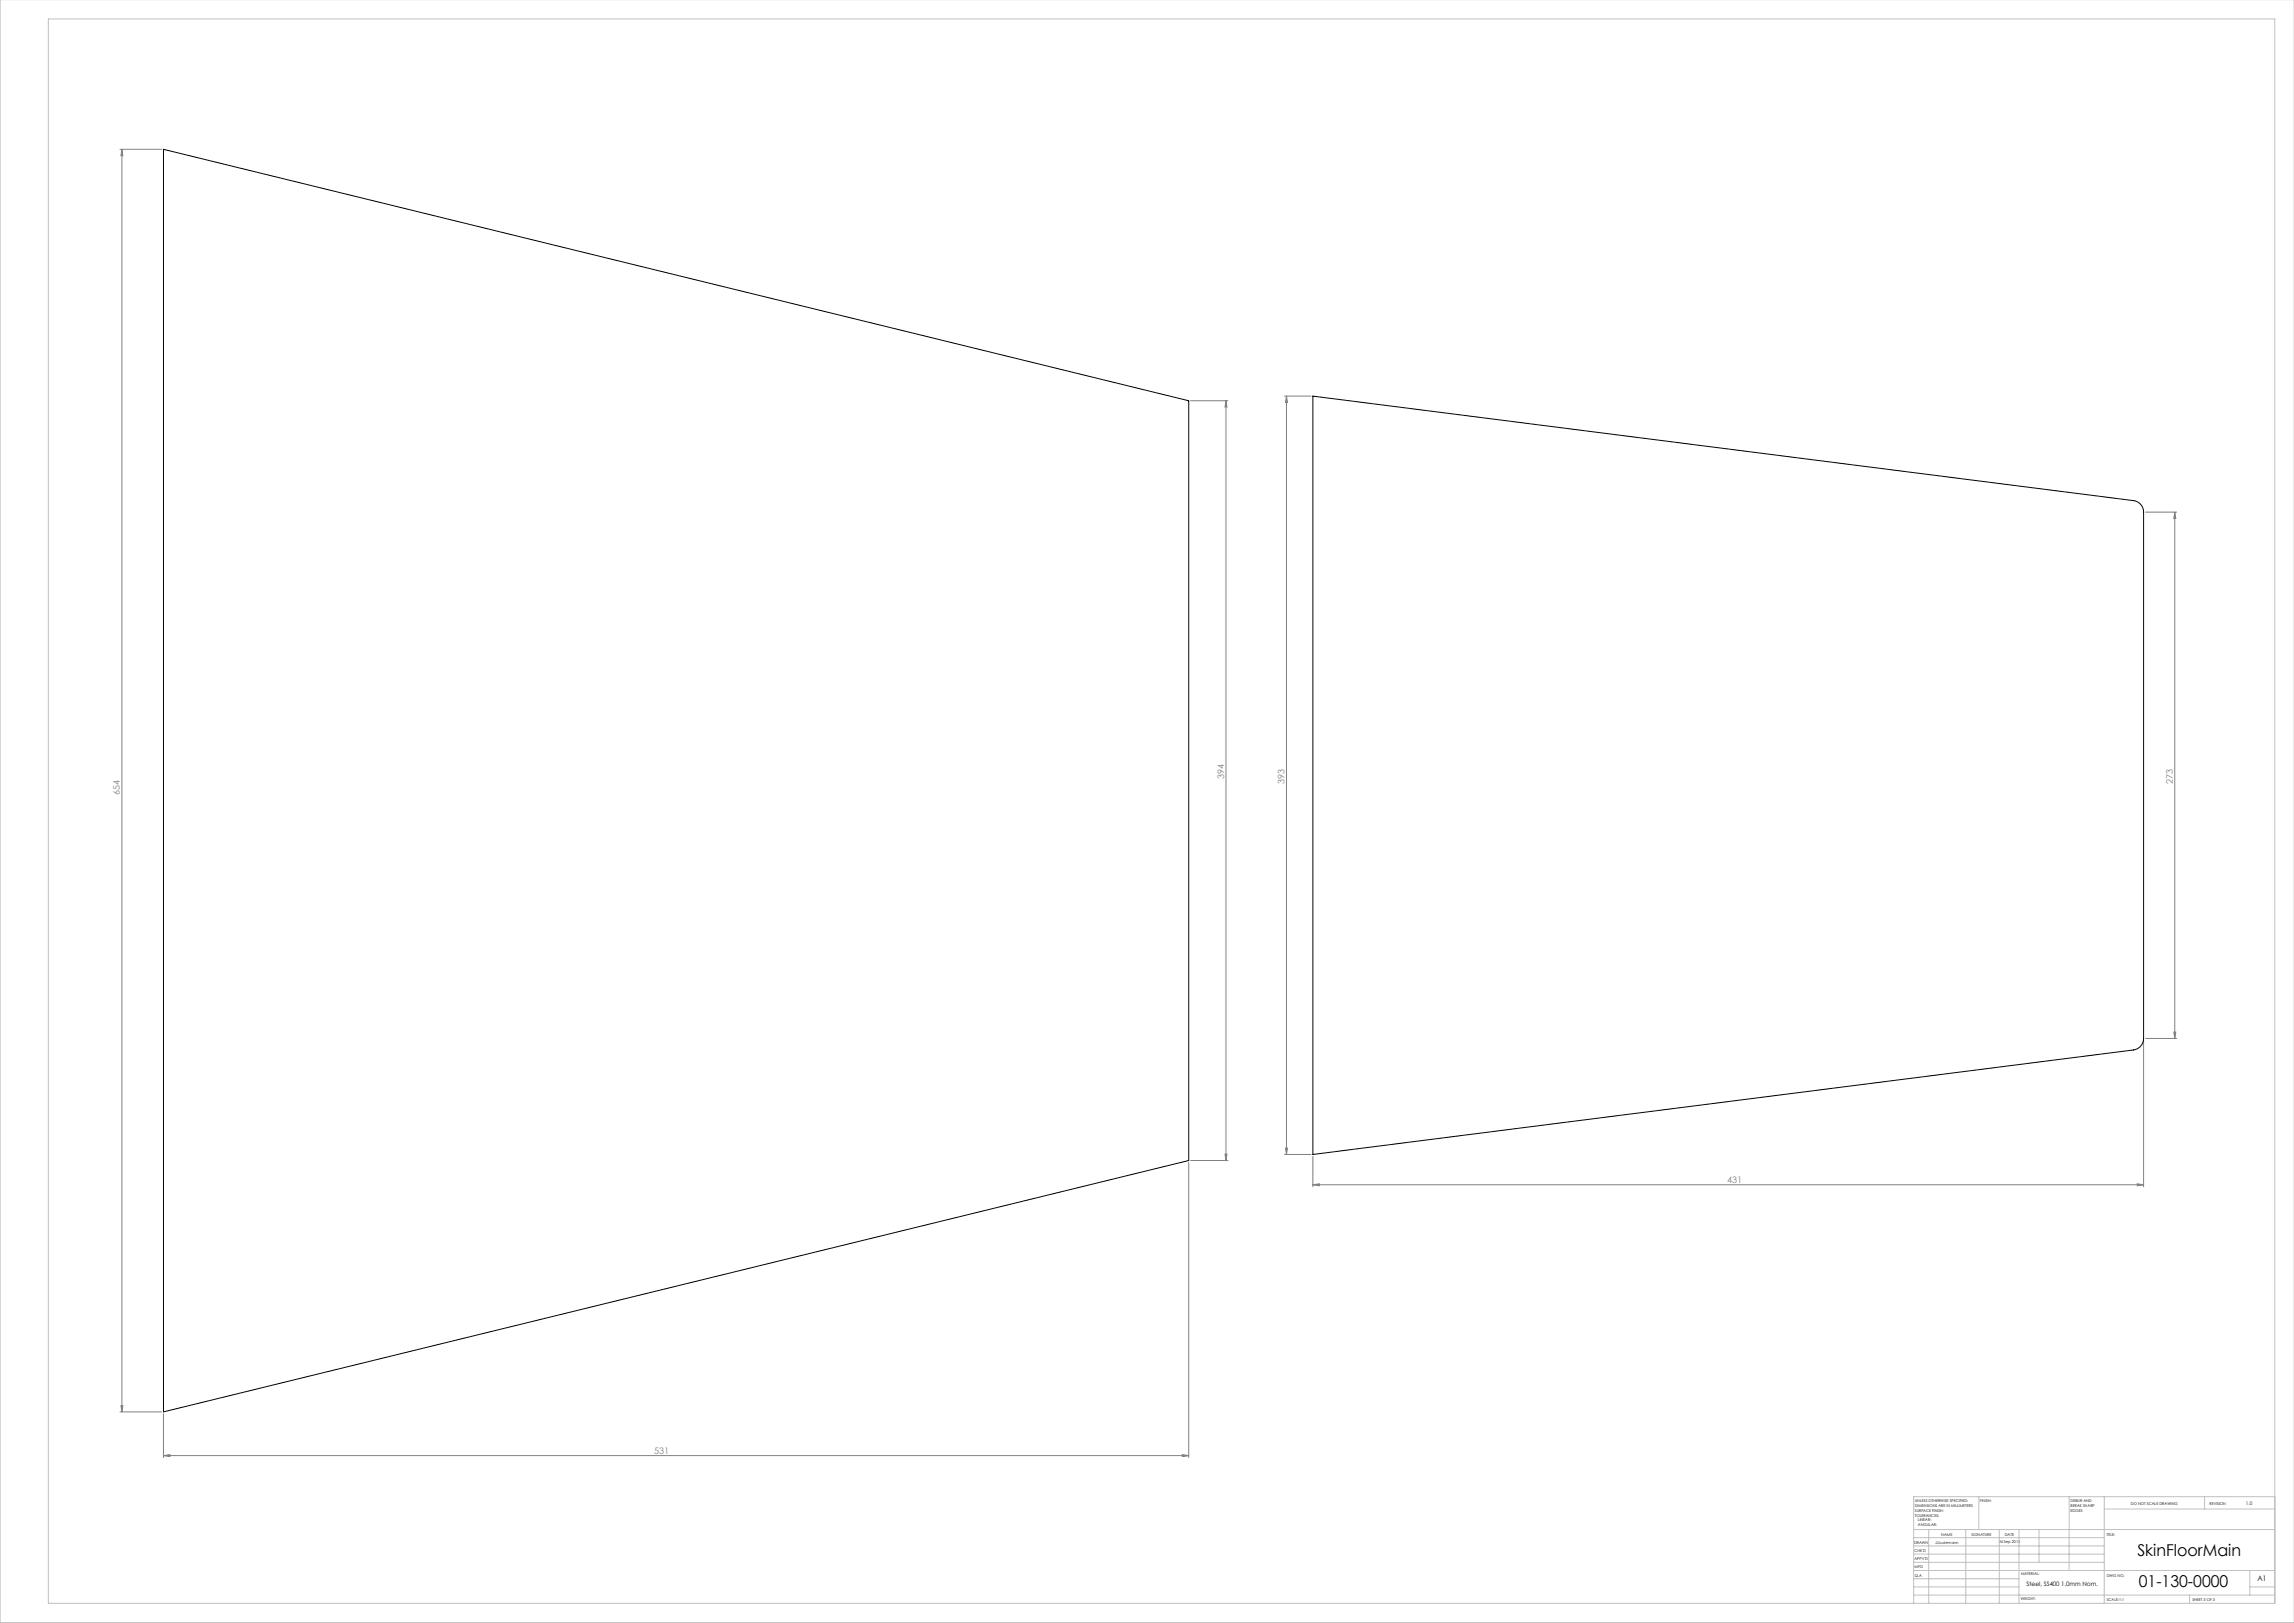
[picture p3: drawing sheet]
<svg xmlns="http://www.w3.org/2000/svg" width="1189mm" height="841mm" viewBox="0 0 1189 841" stroke-linecap="round" stroke-linejoin="round" font-family="sans-serif">
<defs><g id="words">
<g font-size="8.5">
<text x="1108" y="806">SkinFloorMain</text>
<text x="1109" y="822">01-130-0000</text>
</g>
<g font-size="4.7" fill="#808080">
<text x="634" y="404" transform="rotate(-90 634 404)">394</text>
<text x="666" y="406" transform="rotate(-90 666 406)">393</text>
<text x="1126" y="406" transform="rotate(-90 1126 406)">273</text>
<text x="62" y="412" transform="rotate(-90 62 412)">654</text>
<text x="895" y="613">431</text>
<text x="339" y="753">531</text>
</g>
<text font-size="3.9" x="1170" y="819">A1</text>
<text font-size="3.2" x="1050" y="822">Steel, SS400 1.0mm Nom.</text>
<text font-size="2.5" x="1164" y="780">1.0</text>
<g font-size="2">
<text x="992" y="778">UNLESS OTHERWISE SPECIFIED:</text>
<text x="1026" y="778">FINISH:</text>
<text x="1073" y="778">DEBUR AND</text>
<text x="1104" y="780">DO NOT SCALE DRAWING</text>
<text x="1145" y="780">REVISION</text>
<text x="992" y="781">DIMENSIONS ARE IN MILLIMETERS</text>
<text x="992" y="783">SURFACE FINISH:</text>
<text x="992" y="786">TOLERANCES:</text>
<text x="1073" y="781">BREAK SHARP</text>
<text x="1073" y="783">EDGES</text>
<text x="994" y="788">LINEAR:</text>
<text x="994" y="791">ANGULAR:</text>
<text x="1006" y="796">NAME</text>
<text x="1022" y="796">SIGNATURE</text>
<text x="1039" y="796">DATE</text>
<text x="1092" y="796">TITLE:</text>
<text x="992" y="800">DRAWN</text>
<text x="1003" y="800">JJLudemann</text>
<text x="1036" y="800">24 Sep 2013</text>
<text x="992" y="808">APPV'D</text>
<text x="992" y="804">CHK'D</text>
<text x="992" y="813">MFG</text>
<text x="993" y="817">Q.A</text>
<text x="1048" y="816">MATERIAL:</text>
<text x="1092" y="817">DWG NO.</text>
<text x="1047" y="829">WEIGHT:</text>
<text x="1092" y="829">SCALE:1:1</text>
<text x="1136" y="829">SHEET 3 OF 3</text>
</g>
</g></defs>
<g fill="none" stroke="#808080" stroke-width=".52">
<path d="M62 77h22M63 77v655M63 77l1 4h-1zM617 208h19M635 208l1 3h-1zM635 208v393M666 205h13M667 205v393M667 205v4h-1zM1112 265h16M1127 265l1 4h-1zM1127 265v273"/>
<path d="M1111 539v76M1112 538h16M1127 535h1l-1 3zM635 598h1l-1 3zM666 598h13M666 595h1v3zM680 599v16M616 602v153M617 601h19M680 614l4-1v1zM680 614h431M1108 613l3 1h-3z"/>
<path d="M62 732h22M63 728h1l-1 4zM85 733v22M85 754h3v1zM85 754h531M613 754h3l-3 1z"/>
</g>
<g fill="none" stroke="#c0c0c0" stroke-width=".52">
<path d="M0 0v841h1189M25 10h1154v821h-1154zM1026 776v17M1072 776v38M1091 776v55M1143 776v6M1179 776h-187v55M992 793h187M992 797h99M1000 793v38M1019 793v38M1036 793v38"/>
<path d="M1046 793v38M1057 793v17M1091 782h88M992 810h99M992 805h99M992 801h99M992 818h54M992 814h187M1166 814v13M992 827h187M992 822h54M1135 827v4"/>
<path d="M1166 822h13"/>
</g>
<g fill="#808080">
<path d="M85 754h3v1zM613 754h3l-3 1z"/>
<path d="M680 614l4-1v1zM1108 613l3 1h-3z"/>
<path d="M63 728h1l-1 4zM63 77l1 4h-1zM666 595h1v3zM667 205v4h-1z"/>
<path d="M635 208l1 3h-1zM635 598h1l-1 3zM1127 265l1 4h-1zM1127 535h1l-1 3z"/>
</g>
<path d="M85 77l531 131v393l-531 131zM680 205l426 54a6 6 0 0 1 5 6v273a6 6 0 0 1-5 6l-426 54z" fill="none" stroke="#000" stroke-width=".52"/>
<use href="#words"/>
</svg>
